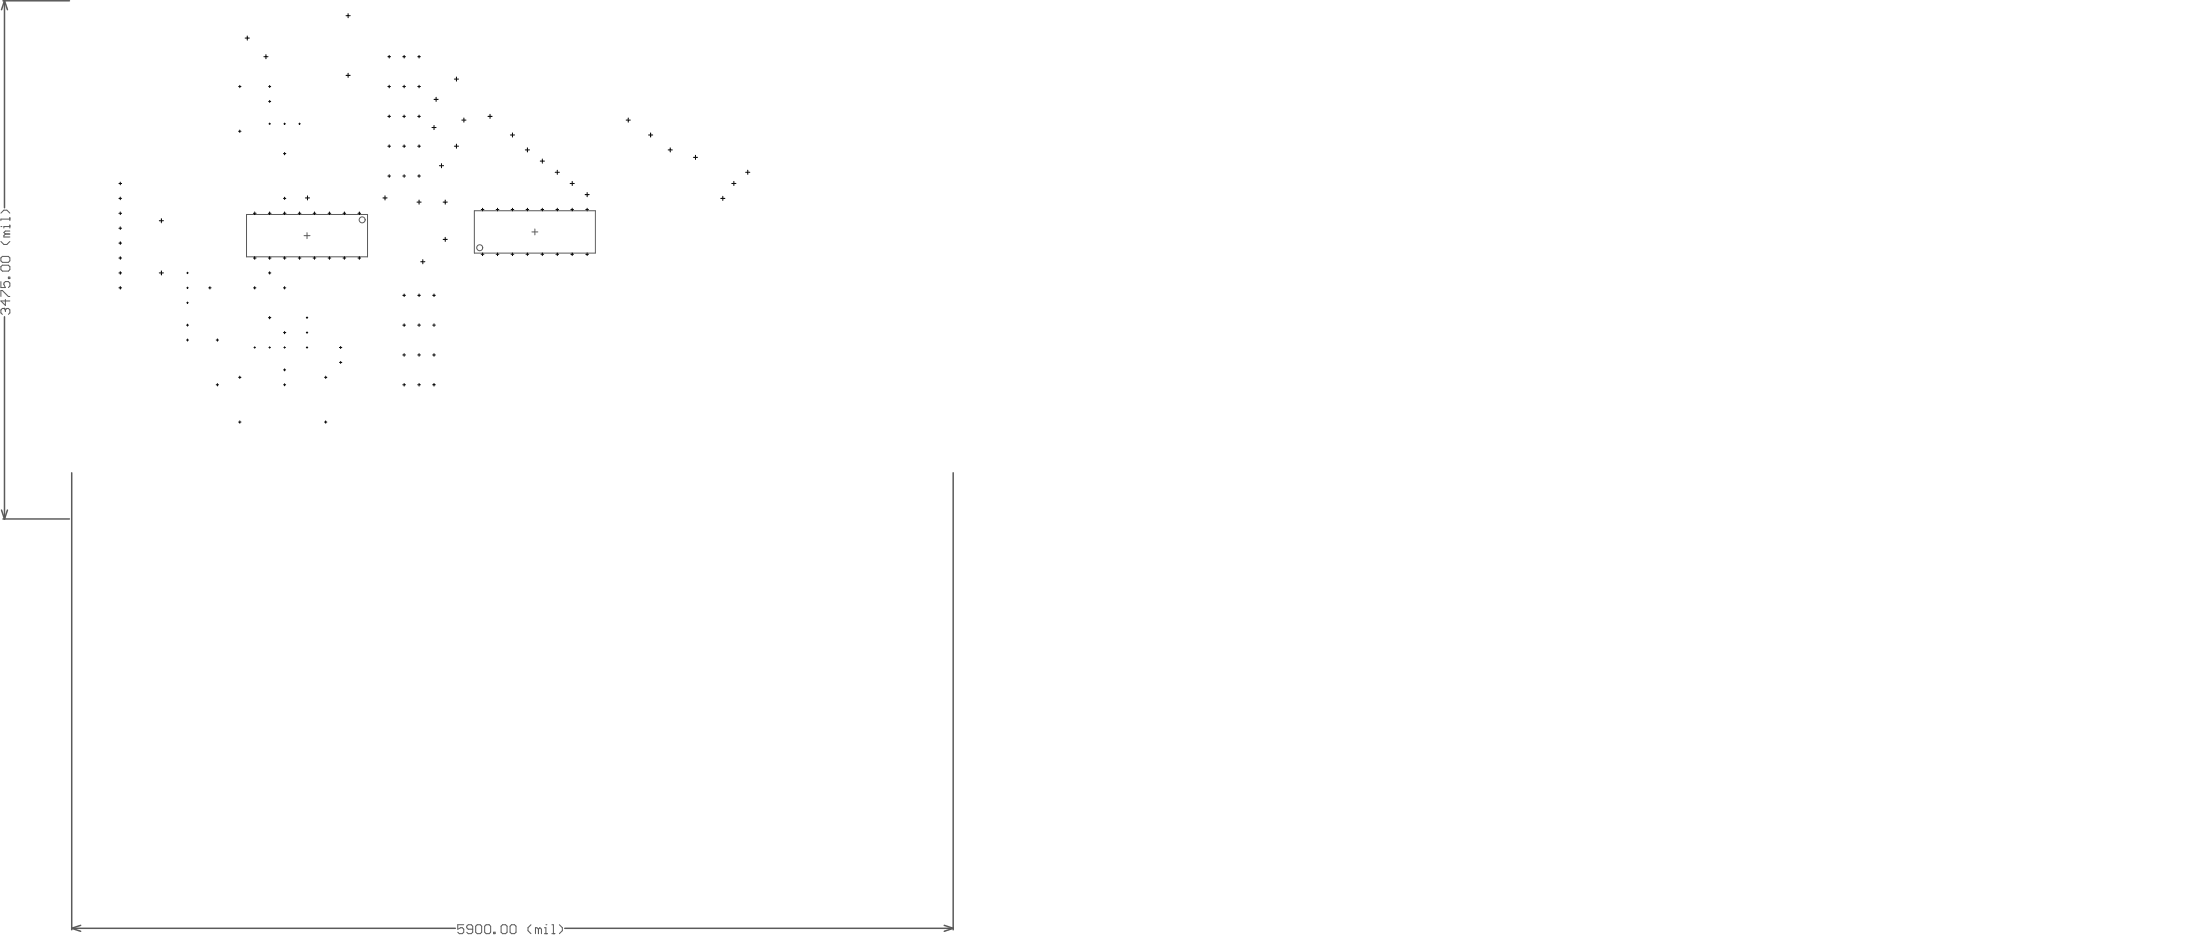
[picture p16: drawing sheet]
<svg xmlns="http://www.w3.org/2000/svg" width="310mm" height="132mm" viewBox="0 0 310 132" stroke-linecap="round" stroke-linejoin="round" font-family="sans-serif">
<g fill="none" stroke="#5a5a5a" stroke-width=".14">
<path d="M.1 32h.1M.1 36.4l.2-.2h.9l.2 .2v.4l-.2 .2h-.9l-.2-.2zM.1 37.6l.2-.2h.9l.2 .2v.4l-.2 .2h-.9l-.2-.2zM.1 39.7v.9h.7l-.3-.5v-.2l.3-.2h.4l.2 .2v.4l-.2 .3M.1 34.1l.4 .4h.5l.4-.4M.1 30.1l.4-.5h.5l.4 .5M.8 33l-.3 .2v.2h.9M.8 33h.6M1.2 39.1h.2v.2h-.2zM1.4 30.9h-1.3v.2M1.4 30.7v.4M1.4 31.7v.5"/>
<path d="M1.4 32h-.9v.2M1.4 32.6h-.6l-.3 .2 .3 .2M34.8 30.2h17.1v6h-17.1zM42.9 33.2h.8M43.3 32.8v.9M66.9 29.7h17.1v6h-17.1zM75 32.7h.9M75.5 32.3v.8M.1 41.8v-.8h.2l.9 .8h.2M.5 43.5h.1M.5 43.5h-.2l-.2 .2v.4l.2 .2M.5 43.5l.3 .2"/>
<path d="M.8 43.7l.2-.2h.2l.2 .2v.4l-.2 .2M.8 42.2v.9l-.7-.7h1.3M.8 43.7v.2M65.4 130.4h-.8v.7l.6-.3 .2 .3v.4l-.2 .2h-.4l-.2-.2M66.7 131.1h-.6l-.3-.3v-.2l.3-.2h.4l.2 .2v.9l-.2 .2h-.4l-.3-.2M67.1 130.6l.2-.2h.4l.3 .2v.9l-.3 .2h-.4l-.2-.2zM68.4 130.6l.2-.2h.4l.2 .2v.9l-.2 .2h-.4l-.2-.2zM69.6 131.5h.3v.2h-.3zM70.7 130.6l.2-.2h.4l.2 .2v.9l-.2 .2h-.4l-.2-.2zM72 130.6l.2-.2h.4l.2 .2v.9l-.2 .2h-.4l-.2-.2zM74.9 130.4l-.4 .4v.5l.4 .4M76 131.1l-.2-.3h-.3v.9"/>
<path d="M76 131.1v.6M76 131.1l.2-.3 .2 .3v.6M76.8 130.8h.2v.9M76.8 131.7h.4M77 130.4h.1M77.9 130.4h.2v1.3M77.9 131.7h.4M78.9 130.4l.4 .4v.5l-.4 .4"/>
<circle cx="51.1" cy="31" r=".42"/>
<circle cx="67.7" cy="34.9" r=".42"/>
</g>
<g fill="none" stroke="#5a5a5a" stroke-width=".21">
<path d="M.4 .1h9.4M.6 .1l.5 1.3M.6 .1l-.4 1.3M.6 .1v29.2M.6 44.7v28.5M.2 71.9l.4 1.3M.4 73.2h9.4M1.1 71.9l-.5 1.3M10.1 66.7v64.4M134.5 66.7v64.4M10.1 130.9l1.3 .4M10.1 130.9h54.1"/>
<path d="M11.4 130.5l-1.3 .4M79.7 130.9h54.8M133.2 130.5l1.3 .4M134.5 130.9l-1.3 .4"/>
</g>
<g fill="none" stroke="#000" stroke-width=".14">
<path d="M33.7 12.2h.3M33.7 18.5h.3M33.8 12v.4M33.8 18.3v.4M34.6 5.4h.6M34.9 5.1v.6M37.2 8h.6M37.5 7.7v.6M37.9 12.2h.3M37.9 14.3h.3M37.9 17.5h.3M38 12.1v.3"/>
<path d="M38 14.2v.3M38 17.4v.2M40 17.5h.3M40.2 17.4v.2M42.2 17.5h.2M42.3 17.4v.2M48.8 10.6h.6M48.8 2.2h.6M49.1 1.9v.6M49.1 10.3v.6M54.7 8h.4M54.7 16.4h.4"/>
<path d="M54.7 12.2h.4M54.9 7.8v.4M54.9 12v.4M54.9 16.2v.4M56.8 8h.4M56.8 16.4h.4M56.8 12.2h.4M57 7.8v.4M57 12v.4M57 16.2v.4M58.9 8h.4M58.9 16.4h.4"/>
<path d="M58.9 12.2h.4M59.1 7.8v.4M59.1 12v.4M59.1 16.2v.4M60.9 18h.6M61.2 17.7v.6M61.2 14h.6M61.5 13.7v.6M64.1 11.2h.6M64.4 10.9v.5M65.2 16.9h.5M65.4 16.6v.6"/>
<path d="M68.8 16.4h.6M69.1 16.1v.6M72 19h.6M72.3 18.7v.6M88.3 16.9h.6M88.6 16.6v.6M91.5 19h.6M91.8 18.7v.6M16.8 25.9h.4M16.8 38.5h.4M16.8 28h.4M16.8 36.4h.4"/>
<path d="M16.8 30.1h.4M16.8 34.3h.4M16.8 32.2h.4M17 25.7v.4M17 27.8v.4M17 29.9v.4M17 32v.4M17 34.1v.4M17 36.2v.4M17 38.3v.4M22.5 31.1h.6M22.5 38.5h.6"/>
<path d="M22.8 30.8v.6M22.8 38.2v.6M26.3 38.5h.3M26.5 38.4v.2M35.7 36.4h.4M35.7 30.1h.4M35.9 29.9v.4M35.9 36.2v.4M37.9 36.4h.3M37.9 30.1h.3M37.9 38.5h.3M38 29.9v.4"/>
<path d="M38 36.2v.4M38 38.3v.4M40 36.4h.3M40 30.1h.3M40 28h.3M40 21.7h.3M40.2 21.5v.3M40.2 27.8v.3M40.2 29.9v.4M40.2 36.2v.4M42.1 36.4h.4M42.1 30.1h.4"/>
<path d="M42.3 29.9v.4M42.3 36.2v.4M43.1 27.9h.6M43.4 27.6v.6M44.2 36.4h.4M44.2 30.1h.4M44.4 29.9v.4M44.4 36.2v.4M46.3 36.4h.4M46.3 30.1h.4M46.5 29.9v.4M46.5 36.2v.4"/>
<path d="M48.4 36.4h.4M48.4 30.1h.4M48.6 29.9v.4M48.6 36.2v.4M50.5 36.4h.4M50.5 30.1h.4M50.7 29.9v.4M50.7 36.2v.4M54 27.9h.6M54.3 27.6v.6M54.7 20.6h.4M54.7 24.8h.4"/>
<path d="M54.9 20.4v.4M54.9 24.6v.4M56.8 20.6h.4M56.8 24.8h.4M57 20.4v.4M57 24.6v.4M58.8 28.5h.6M58.9 20.6h.4M58.9 24.8h.4M59.1 20.4v.4M59.1 24.6v.4M59.1 28.2v.6"/>
<path d="M59.4 36.9h.5M59.6 36.6v.6M62 23.4h.6M62.3 23.1v.6M62.5 28.5h.6M62.5 33.8h.6M62.8 28.2v.6M62.8 33.5v.6M64.1 20.6h.6M64.4 20.3v.6M67.9 35.9h.4M67.9 29.6h.4"/>
<path d="M68.1 29.4v.3M68.1 35.7v.4M70 35.9h.4M70 29.6h.4M70.2 29.4v.3M70.2 35.7v.4M72.1 35.9h.4M72.1 29.6h.4M72.3 29.4v.3M72.3 35.7v.4M74.1 21.1h.6M74.2 35.9h.4"/>
<path d="M74.2 29.6h.4M74.4 20.8v.6M74.4 29.4v.3M74.4 35.7v.4M76.2 22.7h.6M76.3 35.9h.4M76.3 29.6h.4M76.5 22.4v.6M76.5 29.4v.3M76.5 35.7v.4M78.3 24.3h.6M78.4 35.9h.4"/>
<path d="M78.4 29.6h.4M78.6 24v.6M78.6 29.4v.3M78.6 35.7v.4M80.4 25.9h.6M80.5 35.9h.4M80.5 29.6h.4M80.7 25.6v.6M80.7 29.4v.3M80.7 35.7v.4M82.5 27.5h.6M82.6 35.9h.4"/>
<path d="M82.6 29.6h.4M82.8 27.2v.5M82.8 29.4v.3M82.8 35.7v.4M94.3 21.1h.5M94.6 20.8v.6M97.8 22.2h.6M98.1 21.9v.6M101.7 28h.6M102 27.7v.6M103.2 25.9h.6M103.5 25.6v.6"/>
<path d="M105.2 24.3h.6M105.5 24v.6M16.8 40.6h.4M17 40.4v.4M26.3 45.9h.3M26.3 48h.3M26.3 40.6h.3M26.3 42.7h.3M26.5 40.5v.2M26.5 42.6v.2M26.5 45.7v.3M26.5 47.8v.3"/>
<path d="M29.4 40.6h.4M29.6 40.4v.4M30.5 54.3h.3M30.5 48h.3M30.7 47.8v.3M30.7 54.1v.3M33.7 59.5h.3M33.7 53.2h.3M33.8 53v.4M33.8 59.4v.3M35.8 40.6h.3M35.8 49h.2"/>
<path d="M35.9 40.4v.4M35.9 48.9v.2M37.9 44.8h.3M37.9 49h.3M38 44.6v.4M38 48.9v.2M40 46.9h.3M40 40.6h.3M40 54.3h.3M40 52.2h.3M40 49h.3M40.2 40.4v.4"/>
<path d="M40.2 46.7v.4M40.2 48.9v.2M40.2 52v.3M40.2 54.1v.3M43.2 49h.2M43.2 46.9h.2M43.2 44.8h.2M43.3 44.7v.2M43.3 46.8v.2M43.3 48.9v.2M45.8 59.5h.3M45.8 53.2h.3"/>
<path d="M45.9 53v.4M45.9 59.4v.3M47.9 49h.3M47.9 51.1h.3M48.1 48.9v.3M48.1 51v.3M56.8 54.3h.4M56.8 50.1h.4M56.8 41.6h.4M56.8 45.9h.4M57 41.5v.3M57 45.7v.3"/>
<path d="M57 49.9v.4M57 54.1v.4M58.9 54.3h.4M58.9 50.1h.4M58.9 41.6h.4M58.9 45.9h.4M59.1 41.5v.3M59.1 45.7v.3M59.1 49.9v.4M59.1 54.1v.4M61 54.3h.4M61 50.1h.4"/>
<path d="M61 41.6h.4M61 45.9h.4M61.2 41.5v.3M61.2 45.7v.3M61.2 49.9v.4M61.2 54.1v.4"/>
</g>
</svg>
